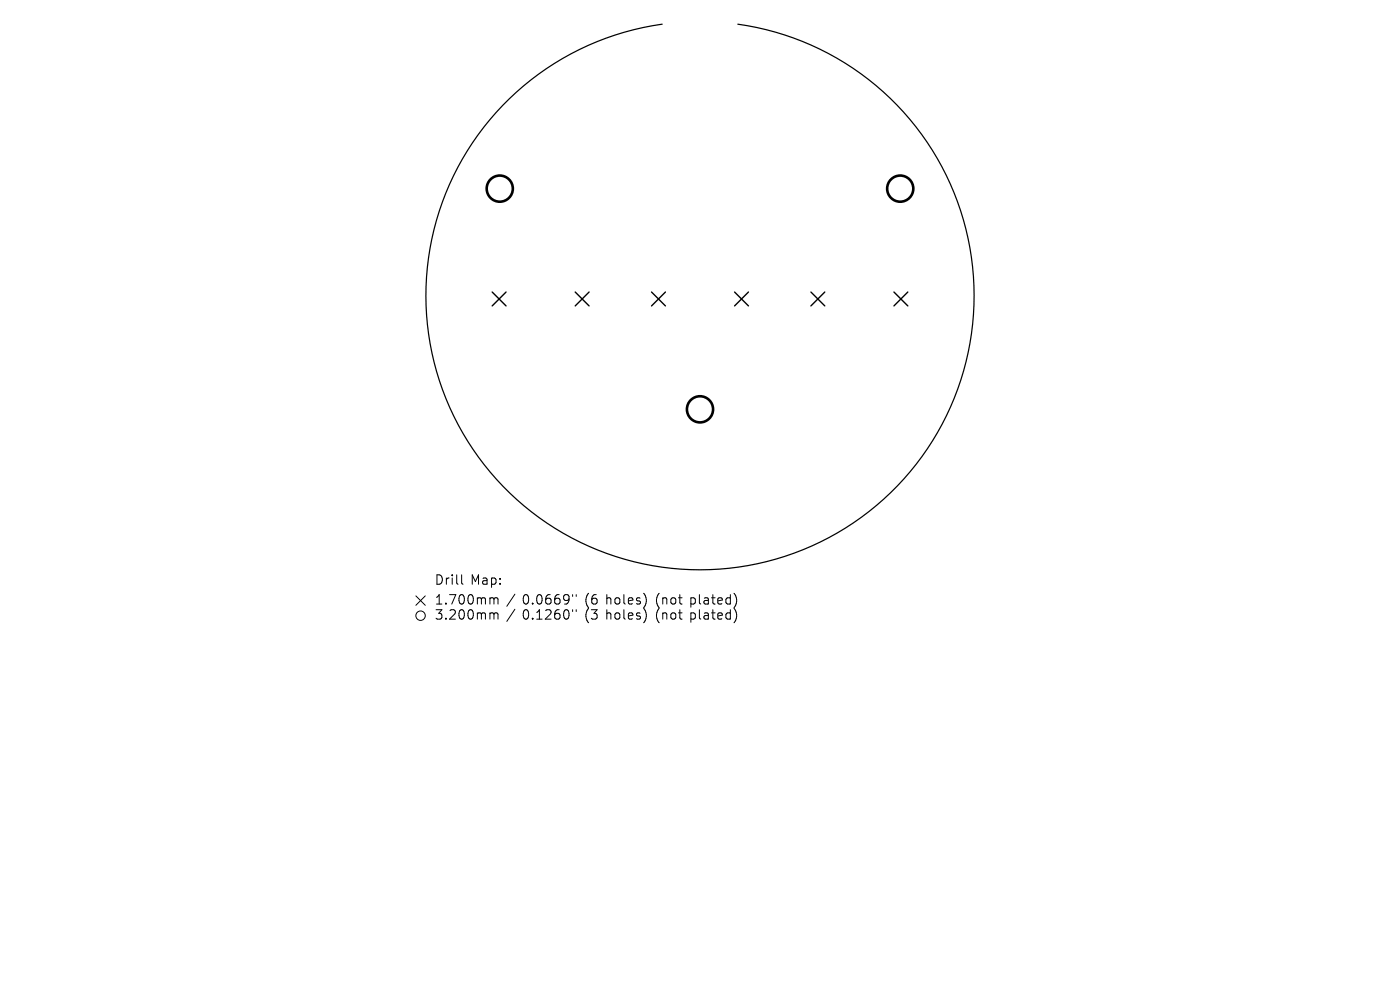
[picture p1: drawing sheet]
<svg xmlns="http://www.w3.org/2000/svg" width="297mm" height="210mm" viewBox="0 0 297 210" stroke-linecap="round" stroke-linejoin="round" font-family="sans-serif">
<defs><g id="words">
<g font-size="2.8">
<text x="92.2" y="124.5">Drill</text>
<text x="99.8" y="124.5">Map:</text>
<text x="92.2" y="128.7">1.700mm</text>
<text x="92.2" y="131.9">3.200mm</text>
<text x="110.8" y="128.7">0.0669&quot;</text>
<text x="110.8" y="131.9">0.1260&quot;</text>
<text x="124.1" y="128.7">(6</text>
<text x="124.1" y="131.9">(3</text>
<text x="128.7" y="128.7">holes)</text>
<text x="128.7" y="131.9">holes)</text>
<text x="139.3" y="128.7">(not</text>
<text x="139.3" y="131.9">(not</text>
<text x="146.7" y="128.7">plated)</text>
<text x="146.7" y="131.9">plated)</text>
</g>
</g></defs>
<path d="M140.5 5.1a58.1 58.1 0 0 0-41 89 58.1 58.1 0 0 0 98 0 58.1 58.1 0 0 0-41-89" fill="none" stroke="#000" stroke-width=".26"/>
<path d="M104.4 61.9l3 3M107.4 61.9l-3 3M122 61.9l3 3M125 61.9l-3 3M138.2 61.9l3 3M141.2 61.9l-3 3M155.8 61.9l3 3M158.8 61.9l-3 3M172 61.9l3 3M175 61.9l-3 3M189.6 61.9l3 3M192.6 61.9l-3 3" fill="none" stroke="#000" stroke-width=".29"/>
<g fill="none" stroke="#000" stroke-width=".55">
<circle cx="106" cy="40" r="2.77"/>
<circle cx="191" cy="40" r="2.77"/>
<circle cx="148.5" cy="86.8" r="2.77"/>
</g>
<g fill="none" stroke="#000" stroke-width=".21">
<path d="M88.2 126.4l2 2M90.2 126.4l-2 2M97.9 121.9v1.8l.3 .2M104.5 126.8l.3 .3M104.5 130l.3 .3M104.8 127.1v1M104.8 130.3v1M104.8 127.1l.3-.3 .5 .1v1.2M104.8 130.3l.3-.3 .5 .1v1.2M109.2 126l-1.7 2.6M109.2 129.2l-1.7 2.6M121.5 126.1v.4"/>
<path d="M121.5 129.3v.4M122.2 126.1v.4M122.2 129.3v.4M137 126.7v1.3M137 129.9v1.3M155.8 125.9a2.35 2.35 0 0 1 0 2.9M155.8 129.1a2.35 2.35 0 0 1 0 2.9"/>
<circle cx="89.2" cy="130.6" r="1"/>
</g>
<use href="#words"/>
</svg>
